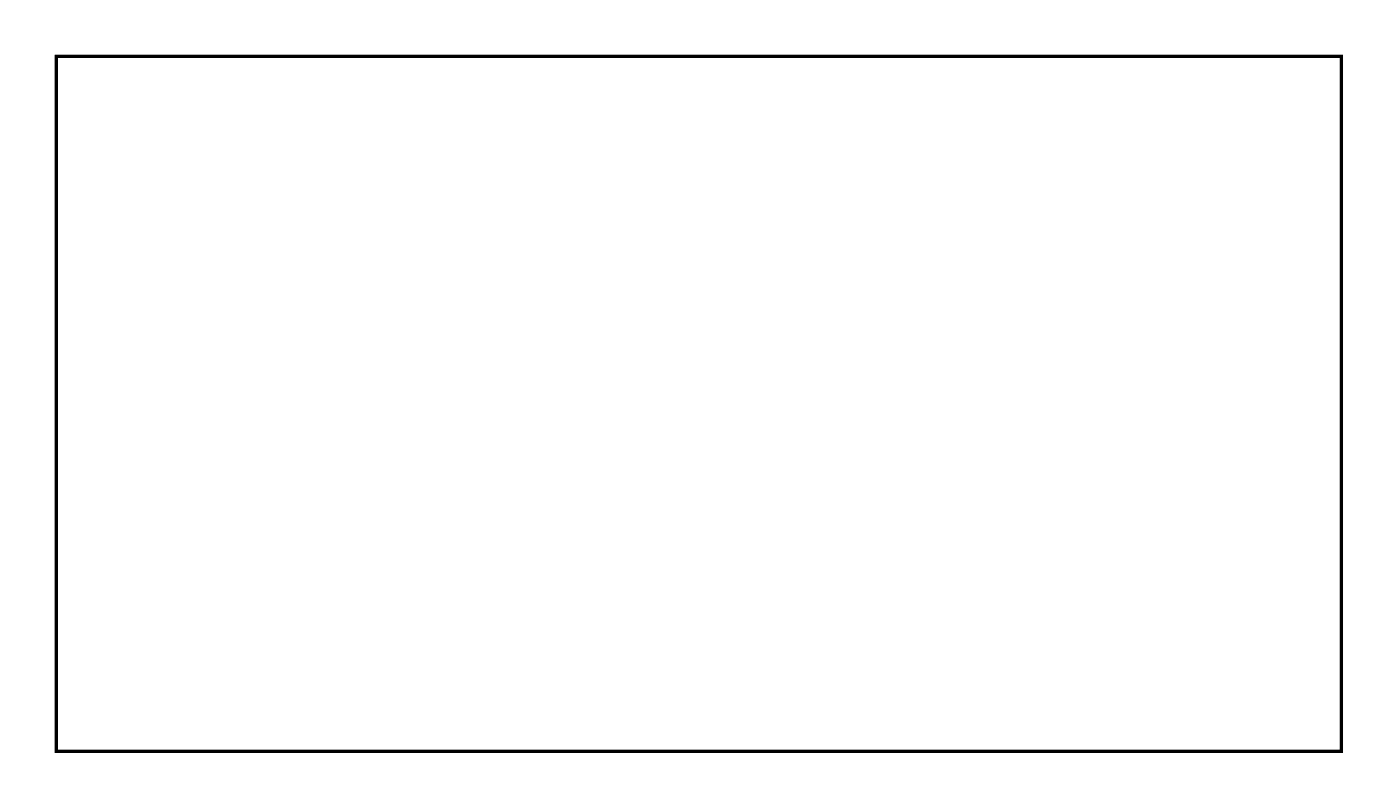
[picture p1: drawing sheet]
<svg xmlns="http://www.w3.org/2000/svg" width="90mm" height="52mm" viewBox="0 0 90 52" stroke-linecap="round" stroke-linejoin="round" font-family="sans-serif">
<path d="M3.6 3.6h82.9v44.8h-82.9z" fill="none" stroke="#000" stroke-width=".2"/>
<path d="M3.6 3.6h82.9v44.8h-82.9zM3.6 3.6v44.8h82.9v-44.8z" fill="#000"/>
<path d="M43.4 13.1h1.8v1.8h-1.8z" fill="#fff"/>
<path d="M43.4 13.1h1.8v1.8h-1.8z" fill="none" stroke="#fff" stroke-width=".76" stroke-linecap="butt"/>
<circle cx="44.3" cy="14" r=".91" fill="#fff"/>
<circle cx="44.3" cy="14" r=".91" fill="none" stroke="#fff" stroke-width=".76" stroke-linecap="butt"/>
<circle cx="51.9" cy="14" r=".91" fill="#fff"/>
<circle cx="51.9" cy="14" r=".91" fill="none" stroke="#fff" stroke-width=".76" stroke-linecap="butt"/>
<circle cx="14.1" cy="41" r=".74" fill="#fff"/>
<circle cx="14.1" cy="41" r=".74" fill="none" stroke="#fff" stroke-width=".76" stroke-linecap="butt"/>
<circle cx="11.6" cy="41" r=".74" fill="#fff"/>
<circle cx="11.6" cy="41" r=".74" fill="none" stroke="#fff" stroke-width=".76" stroke-linecap="butt"/>
<circle cx="9.1" cy="41" r=".74" fill="#fff"/>
<circle cx="9.1" cy="41" r=".74" fill="none" stroke="#fff" stroke-width=".76" stroke-linecap="butt"/>
<path d="M13.4 40.2h1.5v1.5h-1.5z" fill="#fff"/>
<path d="M13.4 40.2h1.5v1.5h-1.5z" fill="none" stroke="#fff" stroke-width=".76" stroke-linecap="butt"/>
<circle cx="30.6" cy="41" r=".74" fill="#fff"/>
<circle cx="30.6" cy="41" r=".74" fill="none" stroke="#fff" stroke-width=".76" stroke-linecap="butt"/>
<circle cx="28.1" cy="41" r=".74" fill="#fff"/>
<circle cx="28.1" cy="41" r=".74" fill="none" stroke="#fff" stroke-width=".76" stroke-linecap="butt"/>
<circle cx="25.6" cy="41" r=".74" fill="#fff"/>
<circle cx="25.6" cy="41" r=".74" fill="none" stroke="#fff" stroke-width=".76" stroke-linecap="butt"/>
<path d="M29.9 40.2h1.5v1.5h-1.5z" fill="#fff"/>
<path d="M29.9 40.2h1.5v1.5h-1.5z" fill="none" stroke="#fff" stroke-width=".76" stroke-linecap="butt"/>
<circle cx="43.1" cy="41" r=".74" fill="#fff"/>
<circle cx="43.1" cy="41" r=".74" fill="none" stroke="#fff" stroke-width=".76" stroke-linecap="butt"/>
<circle cx="40.6" cy="41" r=".74" fill="#fff"/>
<circle cx="40.6" cy="41" r=".74" fill="none" stroke="#fff" stroke-width=".76" stroke-linecap="butt"/>
<circle cx="38" cy="41" r=".74" fill="#fff"/>
<circle cx="38" cy="41" r=".74" fill="none" stroke="#fff" stroke-width=".76" stroke-linecap="butt"/>
<path d="M42.4 40.2h1.4v1.5h-1.4z" fill="#fff"/>
<path d="M42.4 40.2h1.4v1.5h-1.4z" fill="none" stroke="#fff" stroke-width=".76" stroke-linecap="butt"/>
<circle cx="55.1" cy="41" r=".74" fill="#fff"/>
<circle cx="55.1" cy="41" r=".74" fill="none" stroke="#fff" stroke-width=".76" stroke-linecap="butt"/>
<circle cx="52.6" cy="41" r=".74" fill="#fff"/>
<circle cx="52.6" cy="41" r=".74" fill="none" stroke="#fff" stroke-width=".76" stroke-linecap="butt"/>
<circle cx="50" cy="41" r=".74" fill="#fff"/>
<circle cx="50" cy="41" r=".74" fill="none" stroke="#fff" stroke-width=".76" stroke-linecap="butt"/>
<path d="M54.4 40.2h1.4v1.5h-1.4z" fill="#fff"/>
<path d="M54.4 40.2h1.4v1.5h-1.4z" fill="none" stroke="#fff" stroke-width=".76" stroke-linecap="butt"/>
<circle cx="68.6" cy="41" r=".74" fill="#fff"/>
<circle cx="68.6" cy="41" r=".74" fill="none" stroke="#fff" stroke-width=".76" stroke-linecap="butt"/>
<circle cx="66.1" cy="41" r=".74" fill="#fff"/>
<circle cx="66.1" cy="41" r=".74" fill="none" stroke="#fff" stroke-width=".76" stroke-linecap="butt"/>
<circle cx="63.5" cy="41" r=".74" fill="#fff"/>
<circle cx="63.5" cy="41" r=".74" fill="none" stroke="#fff" stroke-width=".76" stroke-linecap="butt"/>
<path d="M67.9 40.2h1.4v1.5h-1.4z" fill="#fff"/>
<path d="M67.9 40.2h1.4v1.5h-1.4z" fill="none" stroke="#fff" stroke-width=".76" stroke-linecap="butt"/>
<circle cx="80.6" cy="41" r=".74" fill="#fff"/>
<circle cx="80.6" cy="41" r=".74" fill="none" stroke="#fff" stroke-width=".76" stroke-linecap="butt"/>
<circle cx="78.1" cy="41" r=".74" fill="#fff"/>
<circle cx="78.1" cy="41" r=".74" fill="none" stroke="#fff" stroke-width=".76" stroke-linecap="butt"/>
<circle cx="75.5" cy="41" r=".74" fill="#fff"/>
<circle cx="75.5" cy="41" r=".74" fill="none" stroke="#fff" stroke-width=".76" stroke-linecap="butt"/>
<path d="M79.9 40.2h1.4v1.5h-1.4z" fill="#fff"/>
<path d="M79.9 40.2h1.4v1.5h-1.4z" fill="none" stroke="#fff" stroke-width=".76" stroke-linecap="butt"/>
<circle cx="69.1" cy="9.5" r=".6" fill="#fff"/>
<circle cx="69.1" cy="9.5" r=".6" fill="none" stroke="#fff" stroke-width=".65" stroke-linecap="butt"/>
<path d="M68.5 8.9h1.2v1.2h-1.2z" fill="#fff"/>
<path d="M68.5 8.9h1.2v1.2h-1.2z" fill="none" stroke="#fff" stroke-width=".65" stroke-linecap="butt"/>
<circle cx="71.6" cy="9.5" r=".6" fill="#fff"/>
<circle cx="71.6" cy="9.5" r=".6" fill="none" stroke="#fff" stroke-width=".65" stroke-linecap="butt"/>
<circle cx="74.4" cy="31.4" r=".63" fill="#fff"/>
<circle cx="74.4" cy="31.4" r=".63" fill="none" stroke="#fff" stroke-width=".68" stroke-linecap="butt"/>
<circle cx="74.4" cy="28.9" r=".63" fill="#fff"/>
<circle cx="74.4" cy="28.9" r=".63" fill="none" stroke="#fff" stroke-width=".68" stroke-linecap="butt"/>
<circle cx="74.4" cy="23.8" r=".63" fill="#fff"/>
<circle cx="74.4" cy="23.8" r=".63" fill="none" stroke="#fff" stroke-width=".68" stroke-linecap="butt"/>
<circle cx="74.4" cy="26.3" r=".63" fill="#fff"/>
<circle cx="74.4" cy="26.3" r=".63" fill="none" stroke="#fff" stroke-width=".68" stroke-linecap="butt"/>
<path d="M81.3 10.4h1.5v1.4h-1.5z" fill="#fff"/>
<path d="M81.3 10.4h1.5v1.4h-1.5z" fill="none" stroke="#fff" stroke-width=".76" stroke-linecap="butt"/>
<circle cx="82" cy="11.1" r=".74" fill="#fff"/>
<circle cx="82" cy="11.1" r=".74" fill="none" stroke="#fff" stroke-width=".76" stroke-linecap="butt"/>
<circle cx="82" cy="8.6" r=".74" fill="#fff"/>
<circle cx="82" cy="8.6" r=".74" fill="none" stroke="#fff" stroke-width=".76" stroke-linecap="butt"/>
<circle cx="23.6" cy="16.2" r=".72" fill="#fff"/>
<circle cx="23.6" cy="16.2" r=".72" fill="none" stroke="#fff" stroke-width=".71" stroke-linecap="butt"/>
<circle cx="23.6" cy="28.9" r=".72" fill="#fff"/>
<circle cx="23.6" cy="28.9" r=".72" fill="none" stroke="#fff" stroke-width=".71" stroke-linecap="butt"/>
<circle cx="23.6" cy="26.3" r=".72" fill="#fff"/>
<circle cx="23.6" cy="26.3" r=".72" fill="none" stroke="#fff" stroke-width=".71" stroke-linecap="butt"/>
<circle cx="23.6" cy="23.8" r=".72" fill="#fff"/>
<circle cx="23.6" cy="23.8" r=".72" fill="none" stroke="#fff" stroke-width=".71" stroke-linecap="butt"/>
<circle cx="23.6" cy="21.3" r=".72" fill="#fff"/>
<circle cx="23.6" cy="21.3" r=".72" fill="none" stroke="#fff" stroke-width=".71" stroke-linecap="butt"/>
<circle cx="23.6" cy="18.7" r=".72" fill="#fff"/>
<circle cx="23.6" cy="18.7" r=".72" fill="none" stroke="#fff" stroke-width=".71" stroke-linecap="butt"/>
<circle cx="33.8" cy="16.2" r=".72" fill="#fff"/>
<circle cx="33.8" cy="16.2" r=".72" fill="none" stroke="#fff" stroke-width=".71" stroke-linecap="butt"/>
<circle cx="33.8" cy="28.9" r=".72" fill="#fff"/>
<circle cx="33.8" cy="28.9" r=".72" fill="none" stroke="#fff" stroke-width=".71" stroke-linecap="butt"/>
<circle cx="33.8" cy="26.3" r=".72" fill="#fff"/>
<circle cx="33.8" cy="26.3" r=".72" fill="none" stroke="#fff" stroke-width=".71" stroke-linecap="butt"/>
<circle cx="33.8" cy="23.8" r=".72" fill="#fff"/>
<circle cx="33.8" cy="23.8" r=".72" fill="none" stroke="#fff" stroke-width=".71" stroke-linecap="butt"/>
<circle cx="33.8" cy="21.3" r=".72" fill="#fff"/>
<circle cx="33.8" cy="21.3" r=".72" fill="none" stroke="#fff" stroke-width=".71" stroke-linecap="butt"/>
<circle cx="33.8" cy="18.7" r=".72" fill="#fff"/>
<circle cx="33.8" cy="18.7" r=".72" fill="none" stroke="#fff" stroke-width=".71" stroke-linecap="butt"/>
<circle cx="64.3" cy="31.4" r=".69" fill="#fff"/>
<circle cx="64.3" cy="31.4" r=".69" fill="none" stroke="#fff" stroke-width=".64" stroke-linecap="butt"/>
<circle cx="61.7" cy="31.4" r=".69" fill="#fff"/>
<circle cx="61.7" cy="31.4" r=".69" fill="none" stroke="#fff" stroke-width=".64" stroke-linecap="butt"/>
<circle cx="59.2" cy="31.4" r=".69" fill="#fff"/>
<circle cx="59.2" cy="31.4" r=".69" fill="none" stroke="#fff" stroke-width=".64" stroke-linecap="butt"/>
<circle cx="56.6" cy="31.4" r=".69" fill="#fff"/>
<circle cx="56.6" cy="31.4" r=".69" fill="none" stroke="#fff" stroke-width=".64" stroke-linecap="butt"/>
<circle cx="54.1" cy="31.4" r=".69" fill="#fff"/>
<circle cx="54.1" cy="31.4" r=".69" fill="none" stroke="#fff" stroke-width=".64" stroke-linecap="butt"/>
<circle cx="51.6" cy="31.4" r=".69" fill="#fff"/>
<circle cx="51.6" cy="31.4" r=".69" fill="none" stroke="#fff" stroke-width=".64" stroke-linecap="butt"/>
<circle cx="49" cy="31.4" r=".69" fill="#fff"/>
<circle cx="49" cy="31.4" r=".69" fill="none" stroke="#fff" stroke-width=".64" stroke-linecap="butt"/>
<circle cx="46.5" cy="31.4" r=".69" fill="#fff"/>
<circle cx="46.5" cy="31.4" r=".69" fill="none" stroke="#fff" stroke-width=".64" stroke-linecap="butt"/>
<circle cx="43.9" cy="31.4" r=".69" fill="#fff"/>
<circle cx="43.9" cy="31.4" r=".69" fill="none" stroke="#fff" stroke-width=".64" stroke-linecap="butt"/>
<circle cx="41.4" cy="31.4" r=".69" fill="#fff"/>
<circle cx="41.4" cy="31.4" r=".69" fill="none" stroke="#fff" stroke-width=".64" stroke-linecap="butt"/>
<circle cx="10.9" cy="10.7" r=".74" fill="#fff"/>
<circle cx="10.9" cy="10.7" r=".74" fill="none" stroke="#fff" stroke-width=".69" stroke-linecap="butt"/>
<circle cx="13.5" cy="10.7" r=".74" fill="#fff"/>
<circle cx="13.5" cy="10.7" r=".74" fill="none" stroke="#fff" stroke-width=".69" stroke-linecap="butt"/>
<circle cx="16" cy="10.7" r=".74" fill="#fff"/>
<circle cx="16" cy="10.7" r=".74" fill="none" stroke="#fff" stroke-width=".69" stroke-linecap="butt"/>
<circle cx="18.5" cy="10.7" r=".74" fill="#fff"/>
<circle cx="18.5" cy="10.7" r=".74" fill="none" stroke="#fff" stroke-width=".69" stroke-linecap="butt"/>
<circle cx="21.1" cy="10.7" r=".74" fill="#fff"/>
<circle cx="21.1" cy="10.7" r=".74" fill="none" stroke="#fff" stroke-width=".69" stroke-linecap="butt"/>
<circle cx="23.6" cy="10.7" r=".74" fill="#fff"/>
<circle cx="23.6" cy="10.7" r=".74" fill="none" stroke="#fff" stroke-width=".69" stroke-linecap="butt"/>
<circle cx="26.2" cy="10.7" r=".74" fill="#fff"/>
<circle cx="26.2" cy="10.7" r=".74" fill="none" stroke="#fff" stroke-width=".69" stroke-linecap="butt"/>
<circle cx="28.7" cy="10.7" r=".74" fill="#fff"/>
<circle cx="28.7" cy="10.7" r=".74" fill="none" stroke="#fff" stroke-width=".69" stroke-linecap="butt"/>
<circle cx="31.2" cy="10.7" r=".74" fill="#fff"/>
<circle cx="31.2" cy="10.7" r=".74" fill="none" stroke="#fff" stroke-width=".69" stroke-linecap="butt"/>
<circle cx="33.8" cy="10.7" r=".74" fill="#fff"/>
<circle cx="33.8" cy="10.7" r=".74" fill="none" stroke="#fff" stroke-width=".69" stroke-linecap="butt"/>
<circle cx="36.3" cy="10.7" r=".74" fill="#fff"/>
<circle cx="36.3" cy="10.7" r=".74" fill="none" stroke="#fff" stroke-width=".69" stroke-linecap="butt"/>
<circle cx="38.9" cy="10.7" r=".74" fill="#fff"/>
<circle cx="38.9" cy="10.7" r=".74" fill="none" stroke="#fff" stroke-width=".69" stroke-linecap="butt"/>
<circle cx="41.4" cy="10.7" r=".74" fill="#fff"/>
<circle cx="41.4" cy="10.7" r=".74" fill="none" stroke="#fff" stroke-width=".69" stroke-linecap="butt"/>
<circle cx="43.9" cy="10.7" r=".74" fill="#fff"/>
<circle cx="43.9" cy="10.7" r=".74" fill="none" stroke="#fff" stroke-width=".69" stroke-linecap="butt"/>
<circle cx="46.5" cy="10.7" r=".74" fill="#fff"/>
<circle cx="46.5" cy="10.7" r=".74" fill="none" stroke="#fff" stroke-width=".69" stroke-linecap="butt"/>
<circle cx="49" cy="10.7" r=".74" fill="#fff"/>
<circle cx="49" cy="10.7" r=".74" fill="none" stroke="#fff" stroke-width=".69" stroke-linecap="butt"/>
<circle cx="51.6" cy="10.7" r=".74" fill="#fff"/>
<circle cx="51.6" cy="10.7" r=".74" fill="none" stroke="#fff" stroke-width=".69" stroke-linecap="butt"/>
<circle cx="54.1" cy="10.7" r=".74" fill="#fff"/>
<circle cx="54.1" cy="10.7" r=".74" fill="none" stroke="#fff" stroke-width=".69" stroke-linecap="butt"/>
<circle cx="56.6" cy="10.7" r=".74" fill="#fff"/>
<circle cx="56.6" cy="10.7" r=".74" fill="none" stroke="#fff" stroke-width=".69" stroke-linecap="butt"/>
<circle cx="59.2" cy="10.7" r=".74" fill="#fff"/>
<circle cx="59.2" cy="10.7" r=".74" fill="none" stroke="#fff" stroke-width=".69" stroke-linecap="butt"/>
<circle cx="59.2" cy="8.2" r=".74" fill="#fff"/>
<circle cx="59.2" cy="8.2" r=".74" fill="none" stroke="#fff" stroke-width=".69" stroke-linecap="butt"/>
<circle cx="56.6" cy="8.2" r=".74" fill="#fff"/>
<circle cx="56.6" cy="8.2" r=".74" fill="none" stroke="#fff" stroke-width=".69" stroke-linecap="butt"/>
<circle cx="54.1" cy="8.2" r=".74" fill="#fff"/>
<circle cx="54.1" cy="8.2" r=".74" fill="none" stroke="#fff" stroke-width=".69" stroke-linecap="butt"/>
<circle cx="51.6" cy="8.2" r=".74" fill="#fff"/>
<circle cx="51.6" cy="8.2" r=".74" fill="none" stroke="#fff" stroke-width=".69" stroke-linecap="butt"/>
<circle cx="49" cy="8.2" r=".74" fill="#fff"/>
<circle cx="49" cy="8.2" r=".74" fill="none" stroke="#fff" stroke-width=".69" stroke-linecap="butt"/>
<circle cx="46.5" cy="8.2" r=".74" fill="#fff"/>
<circle cx="46.5" cy="8.2" r=".74" fill="none" stroke="#fff" stroke-width=".69" stroke-linecap="butt"/>
<circle cx="43.9" cy="8.2" r=".74" fill="#fff"/>
<circle cx="43.9" cy="8.2" r=".74" fill="none" stroke="#fff" stroke-width=".69" stroke-linecap="butt"/>
<circle cx="41.4" cy="8.2" r=".74" fill="#fff"/>
<circle cx="41.4" cy="8.2" r=".74" fill="none" stroke="#fff" stroke-width=".69" stroke-linecap="butt"/>
<circle cx="38.9" cy="8.2" r=".74" fill="#fff"/>
<circle cx="38.9" cy="8.2" r=".74" fill="none" stroke="#fff" stroke-width=".69" stroke-linecap="butt"/>
<circle cx="36.3" cy="8.2" r=".74" fill="#fff"/>
<circle cx="36.3" cy="8.2" r=".74" fill="none" stroke="#fff" stroke-width=".69" stroke-linecap="butt"/>
<circle cx="33.8" cy="8.2" r=".74" fill="#fff"/>
<circle cx="33.8" cy="8.2" r=".74" fill="none" stroke="#fff" stroke-width=".69" stroke-linecap="butt"/>
<circle cx="31.2" cy="8.2" r=".74" fill="#fff"/>
<circle cx="31.2" cy="8.2" r=".74" fill="none" stroke="#fff" stroke-width=".69" stroke-linecap="butt"/>
<circle cx="28.7" cy="8.2" r=".74" fill="#fff"/>
<circle cx="28.7" cy="8.2" r=".74" fill="none" stroke="#fff" stroke-width=".69" stroke-linecap="butt"/>
<circle cx="26.2" cy="8.2" r=".74" fill="#fff"/>
<circle cx="26.2" cy="8.2" r=".74" fill="none" stroke="#fff" stroke-width=".69" stroke-linecap="butt"/>
<circle cx="23.6" cy="8.2" r=".74" fill="#fff"/>
<circle cx="23.6" cy="8.2" r=".74" fill="none" stroke="#fff" stroke-width=".69" stroke-linecap="butt"/>
<circle cx="21.1" cy="8.2" r=".74" fill="#fff"/>
<circle cx="21.1" cy="8.2" r=".74" fill="none" stroke="#fff" stroke-width=".69" stroke-linecap="butt"/>
<circle cx="18.5" cy="8.2" r=".74" fill="#fff"/>
<circle cx="18.5" cy="8.2" r=".74" fill="none" stroke="#fff" stroke-width=".69" stroke-linecap="butt"/>
<circle cx="16" cy="8.2" r=".74" fill="#fff"/>
<circle cx="16" cy="8.2" r=".74" fill="none" stroke="#fff" stroke-width=".69" stroke-linecap="butt"/>
<circle cx="13.5" cy="8.2" r=".74" fill="#fff"/>
<circle cx="13.5" cy="8.2" r=".74" fill="none" stroke="#fff" stroke-width=".69" stroke-linecap="butt"/>
<circle cx="10.9" cy="8.2" r=".74" fill="#fff"/>
<circle cx="10.9" cy="8.2" r=".74" fill="none" stroke="#fff" stroke-width=".69" stroke-linecap="butt"/>
<circle cx="10.9" cy="21.3" r=".74" fill="#fff"/>
<circle cx="10.9" cy="21.3" r=".74" fill="none" stroke="#fff" stroke-width=".76" stroke-linecap="butt"/>
<circle cx="10.9" cy="23.8" r=".74" fill="#fff"/>
<circle cx="10.9" cy="23.8" r=".74" fill="none" stroke="#fff" stroke-width=".76" stroke-linecap="butt"/>
<circle cx="10.9" cy="26.3" r=".74" fill="#fff"/>
<circle cx="10.9" cy="26.3" r=".74" fill="none" stroke="#fff" stroke-width=".76" stroke-linecap="butt"/>
<circle cx="10.9" cy="28.9" r=".74" fill="#fff"/>
<circle cx="10.9" cy="28.9" r=".74" fill="none" stroke="#fff" stroke-width=".76" stroke-linecap="butt"/>
<circle cx="21.1" cy="41.6" r=".7" fill="#fff"/>
<circle cx="21.1" cy="41.6" r=".7" fill="none" stroke="#fff" stroke-width=".76" stroke-linecap="butt"/>
<circle cx="21.1" cy="36.5" r=".7" fill="#fff"/>
<circle cx="21.1" cy="36.5" r=".7" fill="none" stroke="#fff" stroke-width=".76" stroke-linecap="butt"/>
<circle cx="26.5" cy="35" r=".7" fill="#fff"/>
<circle cx="26.5" cy="35" r=".7" fill="none" stroke="#fff" stroke-width=".76" stroke-linecap="butt"/>
<circle cx="31.6" cy="35" r=".7" fill="#fff"/>
<circle cx="31.6" cy="35" r=".7" fill="none" stroke="#fff" stroke-width=".76" stroke-linecap="butt"/>
<circle cx="77" cy="16.2" r=".7" fill="#fff"/>
<circle cx="77" cy="16.2" r=".7" fill="none" stroke="#fff" stroke-width=".76" stroke-linecap="butt"/>
<circle cx="77" cy="11.1" r=".7" fill="#fff"/>
<circle cx="77" cy="11.1" r=".7" fill="none" stroke="#fff" stroke-width=".76" stroke-linecap="butt"/>
<circle cx="11.5" cy="36.5" r=".7" fill="#fff"/>
<circle cx="11.5" cy="36.5" r=".7" fill="none" stroke="#fff" stroke-width=".76" stroke-linecap="butt"/>
<circle cx="16.6" cy="36.5" r=".7" fill="#fff"/>
<circle cx="16.6" cy="36.5" r=".7" fill="none" stroke="#fff" stroke-width=".76" stroke-linecap="butt"/>
<circle cx="15.1" cy="29" r=".35" fill="#fff"/>
<circle cx="15.1" cy="29" r=".35" fill="none" stroke="#fff" stroke-width=".55"/>
</svg>
